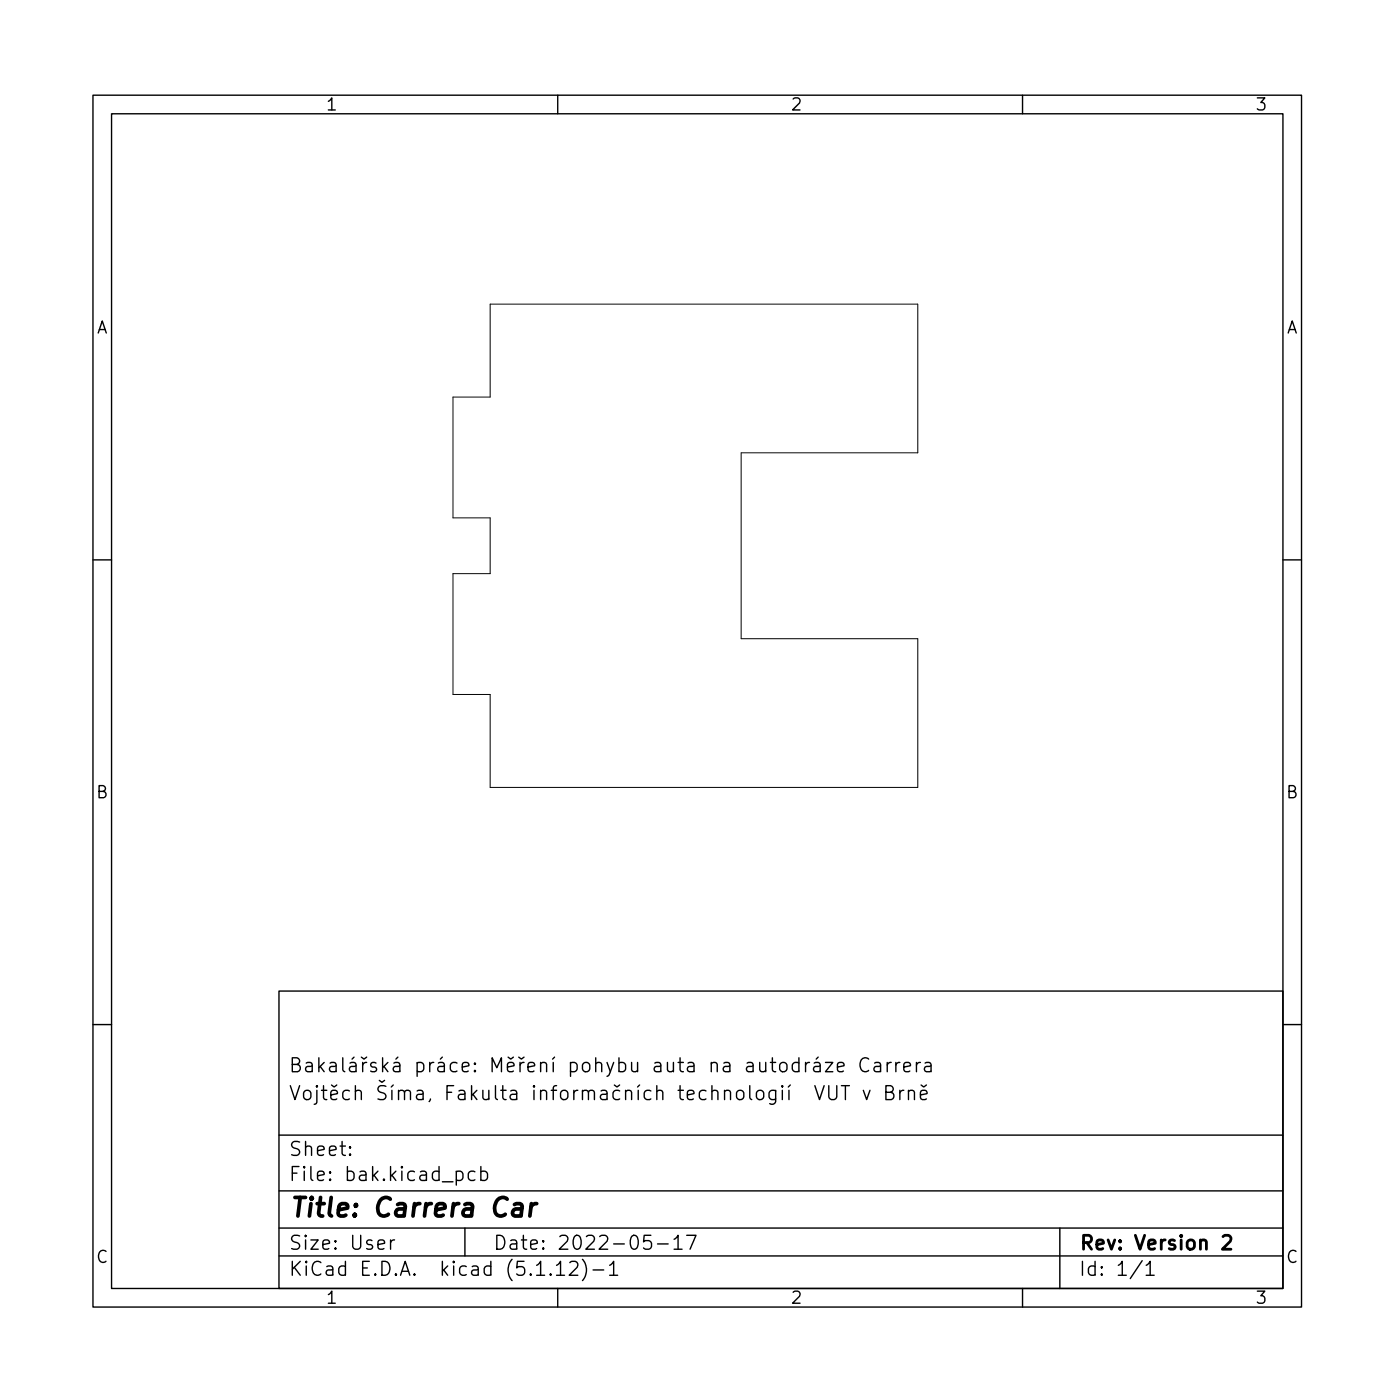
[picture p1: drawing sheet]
<svg xmlns="http://www.w3.org/2000/svg" width="150mm" height="151mm" viewBox="0 0 150 151" stroke-linecap="round" stroke-linejoin="round" font-family="sans-serif">
<defs><g id="words">
<text font-size="2.8" x="31" y="130.9">Title: Carrera Car</text>
<g font-size="2.1">
<text x="31" y="118.4">Vojtch íma, Fakulta informaních technologií VUT v Brn</text>
<text x="31" y="115.4">Bakaláská práce: Mení pohybu auta na autodráze Carrera</text>
<text x="31" y="124.4">Sheet:</text>
<text x="31" y="127.1">File: bak.kicad_pcb</text>
<text x="31" y="137.3">KiCad E.D.A. kicad (5.1.12)-1</text>
<text x="31" y="134.5">Size: User</text>
<text x="53" y="134.5">Date: 2022-05-17</text>
<text x="116" y="134.5">Rev: Version 2</text>
<text x="116" y="137.3">Id: 1/1</text>
</g>
<g font-size="1.8">
<text x="35" y="11.9">1</text>
<text x="85" y="11.9">2</text>
<text x="135" y="11.9">3</text>
<text x="10.3" y="35.9">A</text>
<text x="138.4" y="35.9">A</text>
<text x="10.3" y="85.9">B</text>
<text x="138.4" y="85.9">B</text>
<text x="10.3" y="135.9">C</text>
<text x="138.4" y="135.9">C</text>
<text x="35" y="140.3">1</text>
<text x="85" y="140.3">2</text>
<text x="135" y="140.3">3</text>
</g>
</g></defs>
<g fill="none" stroke="#000" stroke-width=".15">
<path d="M10 10.2h130v130.4h-130zM12 12.2h126v126.4h-126zM60 10.2v2M110 10.2v2M10 60.2h2M138 60.2h2M10 110.2h2M30 106.6h108v32h-108zM83.4 117.3v1.2a.41 .41 0 0 1-.6 .2M83.4 117.4l-.4-.1-.3 .3v.4l.2 .2 .1 .1 .4-.1M84.2 116.8l-.1 .1 .1 .1v-.1v-.1v.2M84.2 117.3v1"/>
<path d="M84.9 117.3v1M85 116.7l-.2 .3M85.9 114.4l-.4-.1-.3 .3v.4l.2 .2 .1 .1 .4-.1M85.9 113.8v1.5M86.7 114.3v1M87.1 114.3a.38 .38 0 0 0-.4 .3M87.6 114.4l.1-.1 .5 .1v.1v.8M87.7 116.8l.5 1.5 .5-1.5M88 113.7l-.2 .3M88.2 114.7h-.5a.29 .29 0 0 0-.2 .3 .29 .29 0 0 0 .2 .3l.5-.1M88.8 114.3h.8l-.8 1h.8M89.2 116.8v1.2l.2 .3 .5-.1 .1-.2v-1.2"/>
<path d="M90.1 114.8l.7-.1-.1-.3-.4-.1-.2 .2 .1 .7 .1 .1 .4-.1M90.5 116.8h.9M90.9 116.8v1.5M92.9 117.3l.3 1 .4-1M93.4 114a.6 .6 0 0 0-.7-.1 .6 .6 0 0 0-.2 .8 .56 .56 0 0 0 .3 .5 .56 .56 0 0 0 .6 0M94.1 114.4l.1-.1 .5 .1v.1v.8M94.7 114.7h-.5a.29 .29 0 0 0-.2 .3 .29 .29 0 0 0 .2 .3l.5-.1M95.3 117.5h.5a.36 .36 0 0 0 .3-.3 .36 .36 0 0 0-.3-.4h-.5v1.5h.6a.4 .4 0 0 0 .3-.4 .4 .4 0 0 0-.4-.4M95.4 114.3v1M95.9 114.3a.38 .38 0 0 0-.5 .3M96.4 114.3v1M96.8 114.3a.38 .38 0 0 0-.4 .3"/>
<path d="M96.8 117.3v1M97.2 117.3a.38 .38 0 0 0-.4 .3M97.2 114.8l.7-.1v-.3l-.5-.1-.2 .2 .1 .7 .1 .1 .5-.1M97.7 117.5a.37 .37 0 0 1 .7 0v.8M97.7 117.3v1M98.6 114.3v1M99 117.8l.7-.1v-.3l-.5-.1-.2 .2 .1 .7 .1 .1 .5-.1M99 114.3a.38 .38 0 0 0-.4 .3M99.1 116.7l.3 .3 .3-.3M99.5 114.4l.2-.1 .4 .1 .1 .1v.8M100.2 114.7h-.5a.29 .29 0 0 0-.3 .3 .29 .29 0 0 0 .3 .3l.5-.1M138 110.2h2"/>
<path d="M30 135.1h108M30 132.1h108M30 128.1h108M30 122.1h108M37.7 124.2v.1l-.1-.1h.1v.1M37.7 123.4v.1h-.1l.1-.1v.1M42 133.4v1M42.4 133.4a.38 .38 0 0 0-.4 .3M49.1 126.1l.4-.1 .3 .3v.4l-.1 .2-.2 .1-.4-.1M50 132.1v3M51.1 126.1l-.4-.1-.3 .3v.4l.1 .2 .2 .1 .4-.1M51.7 126.1l.5-.1 .2 .3v.4l-.1 .2-.1 .1-.5-.1"/>
<path d="M51.7 125.5v1.5M59.9 136.1l.4-.4v1.5M59.9 137.2h.8M60 138.6v2M61.3 135.9l.2-.2h.4a.41 .41 0 0 1 .2 .7l-.9 .8h1M62.7 135.5a1.72 1.72 0 0 1 0 2.3M63.8 136.6h1.1M65.6 136.1l.4-.4v1.5M65.6 137.2h.8M70 132.9h-.7l-.1 .7 .2-.1 .5 .1 .2 .2-.1 .5-.2 .1h-.4l-.2-.1M70.7 133.8h1.2M72.5 133.3l.4-.4v1.5"/>
<path d="M72.5 134.4h.9M73.9 132.9h1l-.7 1.5M110 138.6v2M114 132.1v6.5M122.9 135.6l-1.3 2M123.3 136.1l.4-.4v1.5M123.3 137.2h.9"/>
</g>
<path d="M131.6 133.1l.2-.2h.3a.41 .41 0 0 1 .3 .7l-.9 .8h.9" fill="none" stroke="#000" stroke-width=".3"/>
<path d="M55.3 129.6l.2-.1h.4l.2 .1 .1 .2-.2 1M56.2 130l-.2 .1h-.5a.4 .4 0 0 0-.4 .3 .4 .4 0 0 0 .3 .4h.5l.2-.1M57.2 129.5l-.2 1.3M57.7 129.5a.59 .59 0 0 0-.6 .4" fill="none" stroke="#000" stroke-width=".4"/>
<path d="M52.7 32.7h46v16h-19v20h19v16h-46v-10h-4v-13h4v-6h-4v-13h4z" fill="none" stroke="#000" stroke-width=".11"/>
<use href="#words"/>
</svg>
